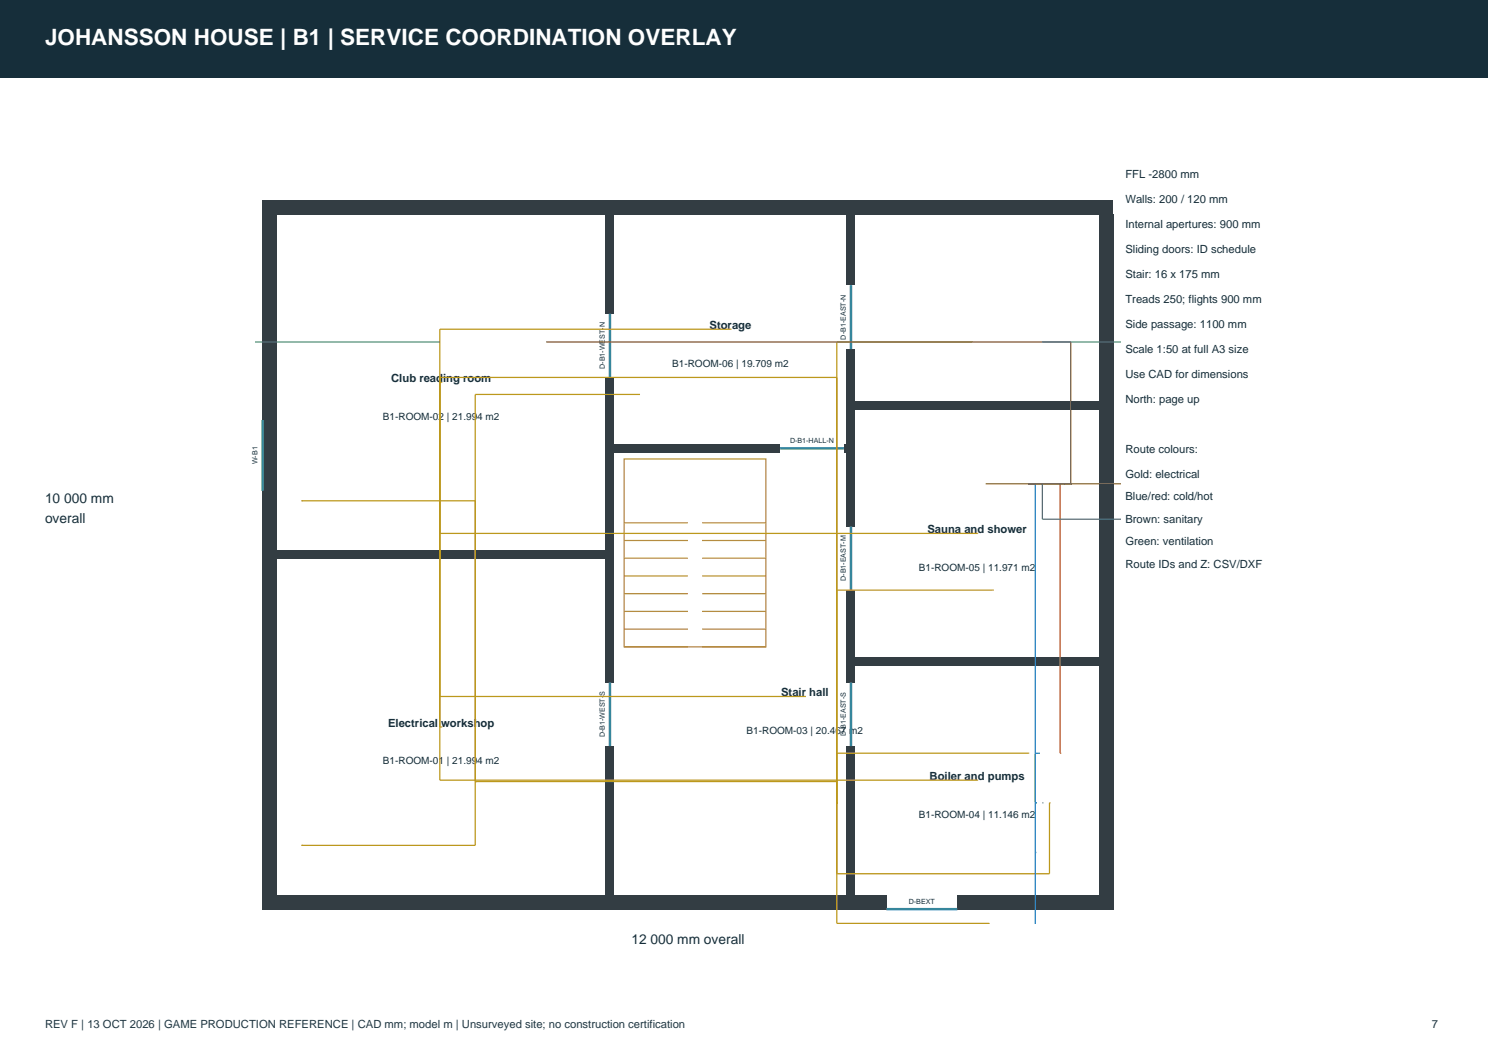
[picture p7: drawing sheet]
<svg xmlns="http://www.w3.org/2000/svg" width="420mm" height="297mm" viewBox="0 0 420 297" stroke-linecap="round" stroke-linejoin="round" font-family="sans-serif">
<defs><g id="words">
<text font-size="6.3" fill="#fff" x="12.7" y="12.7">JOHANSSON HOUSE | B1 | SERVICE COORDINATION OVERLAY</text>
<g font-size="3.9" fill="#162e3a">
<text x="12.7" y="141.8">10 000 mm</text>
<text x="12.7" y="147.5">overall</text>
<text x="178.1" y="266.3">12 000 mm overall</text>
</g>
<g font-size="3.2" fill="#162e3a">
<text x="317.5" y="50.1">FFL -2800 mm</text>
<text x="317.5" y="57.1">Walls: 200 / 120 mm</text>
<text x="317.5" y="64.2">Internal apertures: 900 mm</text>
<text x="317.5" y="71.3">Sliding doors: ID schedule</text>
<text x="317.5" y="78.3">Stair: 16 x 175 mm</text>
<text x="317.5" y="85.4">Treads 250; flights 900 mm</text>
<text x="200.2" y="92.9">Storage</text>
<text x="317.5" y="92.4">Side passage: 1100 mm</text>
<text x="317.5" y="99.5">Scale 1:50 at full A3 size</text>
<text x="110.4" y="107.9">Club reading room</text>
<text x="317.5" y="106.5">Use CAD for dimensions</text>
<text x="317.5" y="113.6">North: page up</text>
<text x="317.5" y="127.7">Route colours:</text>
<text x="317.5" y="134.8">Gold: electrical</text>
<text x="317.5" y="141.1">Blue/red: cold/hot</text>
<text x="317.5" y="147.5">Brown: sanitary</text>
<text x="261.7" y="150.5">Sauna and shower</text>
<text x="317.5" y="153.8">Green: ventilation</text>
<text x="317.5" y="160.2">Route IDs and Z: CSV/DXF</text>
<text x="220.4" y="196.5">Stair hall</text>
<text x="109.5" y="205.1">Electrical workshop</text>
<text x="262.3" y="220.1">Boiler and pumps</text>
</g>
<g font-size="3.2" fill="#203844">
<text x="12.7" y="290">REV F | 13 OCT 2026 | GAME PRODUCTION REFERENCE | CAD mm; model m | Unsurveyed site; no construction certification</text>
<text x="403.9" y="290">7</text>
</g>
<g font-size="2.8" fill="#162e3a">
<text x="189.6" y="103.5">B1-ROOM-06 | 19.709 m2</text>
<text x="108" y="118.5">B1-ROOM-02 | 21.994 m2</text>
<text x="259.2" y="161.1">B1-ROOM-05 | 11.971 m2</text>
<text x="210.6" y="207.1">B1-ROOM-03 | 20.467 m2</text>
<text x="108" y="215.7">B1-ROOM-01 | 21.994 m2</text>
<text x="259.2" y="230.7">B1-ROOM-04 | 11.146 m2</text>
</g>
<g font-size="2" fill="#162e3a">
<text x="238.7" y="95.8" transform="rotate(-90 238.7 95.8)">D-B1-EAST-N</text>
<text x="170.7" y="104.1" transform="rotate(-90 170.7 104.1)">D-B1-WEST-N</text>
<text x="222.9" y="125.1">D-B1-HALL-N</text>
<text x="72.7" y="131" transform="rotate(-90 72.7 131)">W-B1</text>
<text x="238.7" y="163.9" transform="rotate(-90 238.7 163.9)">D-B1-EAST-M</text>
<text x="170.7" y="208" transform="rotate(-90 170.7 208)">D-B1-WEST-S</text>
<text x="238.7" y="207.7" transform="rotate(-90 238.7 207.7)">D-B1-EAST-S</text>
<text x="256.4" y="255.1">D-BEXT</text>
</g>
</g></defs>
<path d="M0 0h419.8v21.9h-419.8z" fill-rule="evenodd" fill="#162e3a"/>
<g fill="#333d43">
<path d="M74.1 252.5h161.5v4h-161.5z" fill-rule="evenodd"/>
<path d="M236.5 252.5h13.6v4h-13.6z" fill-rule="evenodd"/>
<path d="M235.6 252.5h.9v4h-.9z" fill-rule="evenodd"/>
<path d="M270.1 252.5h21.5v4h-21.5z" fill-rule="evenodd"/>
<path d="M292.6 252.5h21.5v4h-21.5z" fill-rule="evenodd"/>
<path d="M291.6 252.5h1v4h-1z" fill-rule="evenodd"/>
<path d="M74.1 56.5h240v4h-240z" fill-rule="evenodd"/>
<path d="M74.1 138.5h4v114h-4z" fill-rule="evenodd"/>
<path d="M74.1 98.3h4v20.2h-4z" fill-rule="evenodd"/>
<path d="M74.1 60.5h4v34.2h-4z" fill-rule="evenodd"/>
<path d="M74.1 94.7h4v3.6h-4z" fill-rule="evenodd"/>
<path d="M74.1 118.5h4v20h-4z" fill-rule="evenodd"/>
<path d="M310.1 148.3h4v104.2h-4z" fill-rule="evenodd"/>
<path d="M310.1 137.7h4v7h-4z" fill-rule="evenodd"/>
<path d="M310.1 144.7h4v3.6h-4z" fill-rule="evenodd"/>
<path d="M310.1 98.3h4v37h-4z" fill-rule="evenodd"/>
<path d="M310.1 60.5h4v34.2h-4z" fill-rule="evenodd"/>
<path d="M310.1 94.7h4v3.6h-4z" fill-rule="evenodd"/>
<path d="M310.1 135.3h4v2.4h-4z" fill-rule="evenodd"/>
<path d="M170.9 220.9h2.4v31.6h-2.4z" fill-rule="evenodd"/>
<path d="M170.9 210.5h2.4v9.2h-2.4z" fill-rule="evenodd"/>
</g>
<path d="M170.9 219.8h2.4" fill="none" stroke="#333d43" stroke-width=".35"/>
<g fill="#333d43">
<path d="M170.9 220h2.4v.9h-2.4z" fill-rule="evenodd"/>
<path d="M170.9 150.9h2.4v41.6h-2.4z" fill-rule="evenodd"/>
<path d="M170.9 111.7h2.4v38.4h-2.4z" fill-rule="evenodd"/>
<path d="M170.9 106.9h2.4v4h-2.4z" fill-rule="evenodd"/>
<path d="M170.9 110.9h2.4v.8h-2.4z" fill-rule="evenodd"/>
<path d="M170.9 150.1h2.4v.8h-2.4z" fill-rule="evenodd"/>
</g>
<path d="M170.9 106.7h2.4" fill="none" stroke="#333d43" stroke-width=".45"/>
<g fill="#333d43">
<path d="M170.9 60.5h2.4v28h-2.4z" fill-rule="evenodd"/>
<path d="M238.9 246.9h2.4v5.6h-2.4z" fill-rule="evenodd"/>
<path d="M238.9 220.5h2.4v25.5h-2.4z" fill-rule="evenodd"/>
<path d="M238.9 212.9h2.4v6.8h-2.4z" fill-rule="evenodd"/>
<path d="M238.9 219.7h2.4v.8h-2.4z" fill-rule="evenodd"/>
<path d="M238.9 210.5h2.4v1.5h-2.4z" fill-rule="evenodd"/>
<path d="M238.9 212h2.4v.9h-2.4z" fill-rule="evenodd"/>
<path d="M238.9 246h2.4v.9h-2.4z" fill-rule="evenodd"/>
<path d="M238.9 166.9h2.4v25.6h-2.4z" fill-rule="evenodd"/>
<path d="M238.9 166.5h2.4v.4h-2.4z" fill-rule="evenodd"/>
<path d="M238.9 98.5h2.4v50h-2.4z" fill-rule="evenodd"/>
<path d="M238.9 60.5h2.4v20h-2.4z" fill-rule="evenodd"/>
<path d="M78.1 155.3h45.6v2.4h-45.6z" fill-rule="evenodd"/>
<path d="M124.5 155.3h9.2v2.4h-9.2z" fill-rule="evenodd"/>
<path d="M134.5 155.3h36.4v2.4h-36.4z" fill-rule="evenodd"/>
<path d="M133.7 155.3h.8v2.4h-.8z" fill-rule="evenodd"/>
<path d="M123.7 155.3h.8v2.4h-.8z" fill-rule="evenodd"/>
<path d="M173.3 125.3h46.8v2.4h-46.8z" fill-rule="evenodd"/>
<path d="M238.1 125.3h.8v2.4h-.8z" fill-rule="evenodd"/>
<path d="M241.3 185.3h50.4v2.4h-50.4z" fill-rule="evenodd"/>
<path d="M292.5 185.3h6.2v2.4h-6.2z" fill-rule="evenodd"/>
<path d="M299.5 185.3h10.6v2.4h-10.6z" fill-rule="evenodd"/>
<path d="M298.7 185.3h.8v2.4h-.8z" fill-rule="evenodd"/>
<path d="M291.7 185.3h.8v2.4h-.8z" fill-rule="evenodd"/>
<path d="M241.3 113.3h60.1v2.4h-60.1z" fill-rule="evenodd"/>
<path d="M302.8 113.3h7.3v2.4h-7.3z" fill-rule="evenodd"/>
<path d="M301.4 113.3h1.4v2.4h-1.4z" fill-rule="evenodd"/>
</g>
<g fill="none" stroke="#b48443" stroke-width=".35">
<path d="M176.1 129.5h40v53h-40zM176.1 157.5h18M176.1 152.5h18M176.1 147.5h18M198.1 157.5h18M198.1 152.5h18M198.1 147.5h18M176.1 177.5h18M176.1 172.5h18M176.1 167.5h18M176.1 162.5h18M198.1 177.5h18"/>
<path d="M198.1 172.5h18M198.1 167.5h18M198.1 162.5h18M176.1 182.5h18M198.1 182.5h18"/>
</g>
<path d="M172.1 88.5v18M240.1 80.5v18M74.1 118.5v20M220.1 126.5h18M240.1 148.5v18M172.1 192.5v18M240.1 192.5v18M250.1 256.5h20" fill="none" stroke="#36869c" stroke-width=".71" stroke-linecap="butt"/>
<g fill="none" stroke="#bc981c" stroke-width=".35">
<path d="M206.1 92.9h-82v127.2h151.6M274.1 96.5h-38v164h43M124.1 106.5h112M124.1 107.9h.4M180.3 111.3h-46.2v127.2h-49M85.1 141.3h49M124.1 150.5h151.6M236.1 166.5h44M124.1 196.5h103M124.1 205.1h.4M236.1 212.5h54M134.1 220.5h102"/>
<path d="M296.1 226.5v20h-60"/>
</g>
<path d="M290.1 136.5h2v124M292.1 212.5h1" fill="none" stroke="#237fc2" stroke-width=".35"/>
<path d="M291.3 136.5h7.8v76" fill="none" stroke="#ce4240" stroke-width=".35"/>
<path d="M154.1 96.5h148v40M278.1 136.5h38" fill="none" stroke="#815735" stroke-width=".35"/>
<path d="M72 96.5h52.1M294.1 96.5h22M294.1 136.5v10h22" fill="none" stroke="#4b9661" stroke-width=".35"/>
<use href="#words"/>
</svg>
